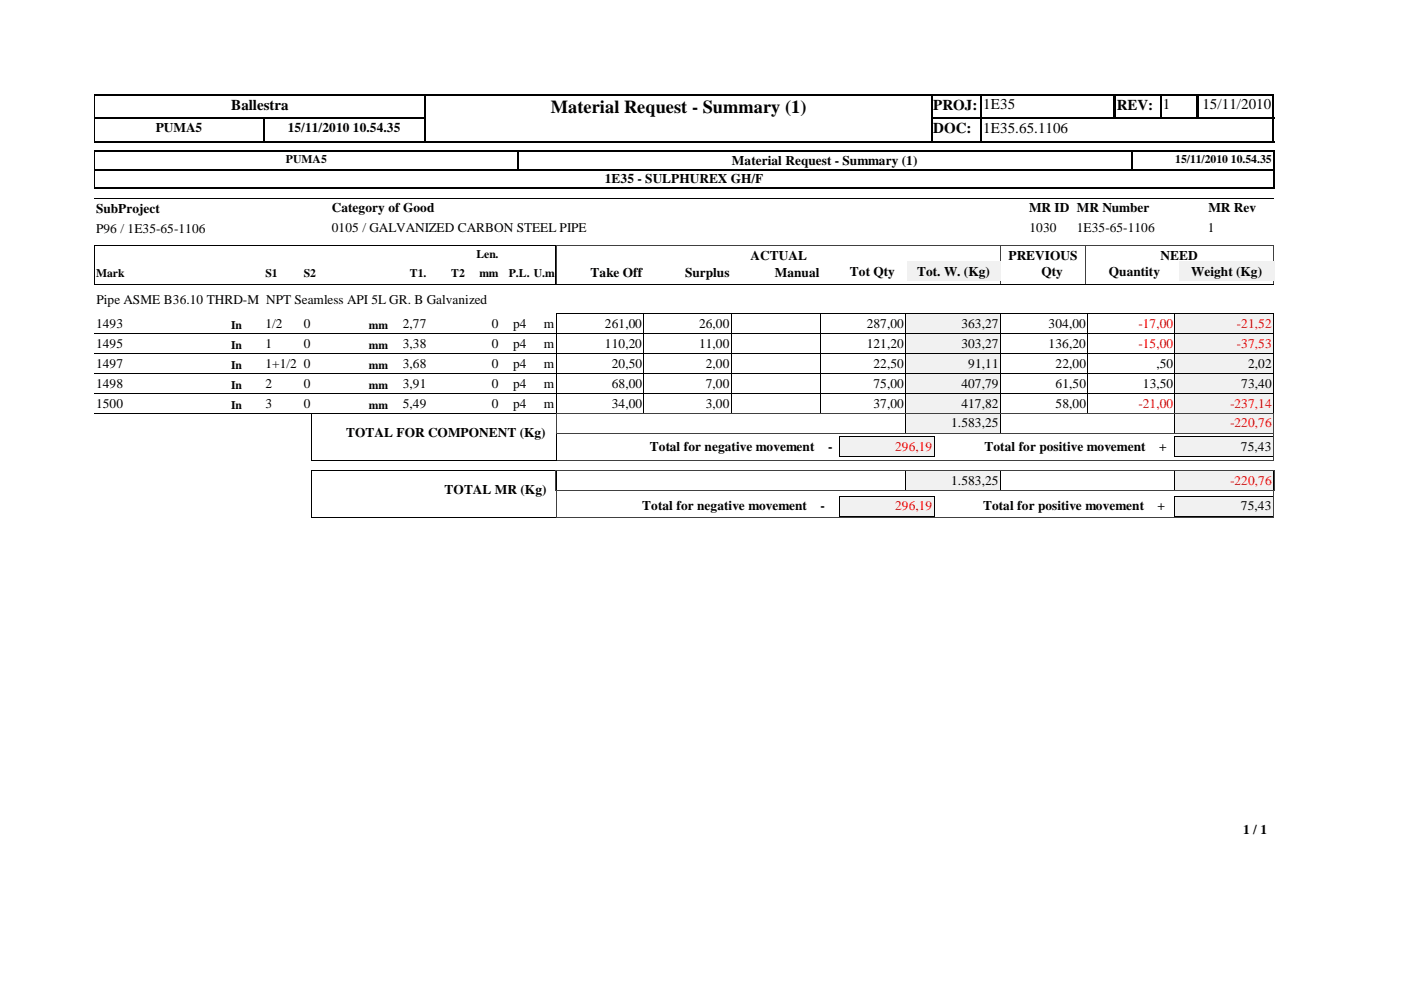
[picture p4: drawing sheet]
<svg xmlns="http://www.w3.org/2000/svg" width="297mm" height="210mm" viewBox="0 0 297 210" stroke-linecap="round" stroke-linejoin="round" font-family="sans-serif">
<defs><g id="words">
<text font-size="3.9" x="116.8" y="23.9">Material Request - Summary (1)</text>
<g font-size="3.2">
<text x="49" y="23.3">Ballestra</text>
<text x="197.9" y="23.3">PROJ:</text>
<text x="208.4" y="23.2">1E35</text>
<text x="236.8" y="23.3">REV:</text>
<text x="246.5" y="23.2">1</text>
<text x="254.9" y="23.2">15/11/2010</text>
<text x="197.9" y="28.3">DOC:</text>
<text x="208.4" y="28.2">1E35.65.1106</text>
</g>
<g font-size="2.8">
<text x="33" y="28">PUMA5</text>
<text x="61" y="28">15/11/2010 10.54.35</text>
<text x="155.2" y="34.9">Material Request - Summary (1)</text>
<text x="128.2" y="38.8">1E35 - SULPHUREX GH/F</text>
<text x="20.4" y="45.1">SubProject</text>
<text x="70.4" y="45">Category of Good</text>
<text x="218.2" y="45">MR ID MR Number</text>
<text x="256.2" y="45">MR Rev</text>
<text x="20.4" y="49.3">P96 / 1E35-65-1106</text>
<text x="70.4" y="49.2">0105 / GALVANIZED CARBON STEEL PIPE</text>
<text x="218.3" y="49.2">1030</text>
<text x="228.3" y="49.2">1E35-65-1106</text>
<text x="256.1" y="49.2">1</text>
<text x="125.2" y="58.7">Take Off</text>
<text x="145.2" y="58.7">Surplus</text>
<text x="159.1" y="55">ACTUAL</text>
<text x="164.3" y="58.7">Manual</text>
<text x="180.2" y="58.5">Tot Qty</text>
<text x="194.4" y="58.5">Tot. W. (Kg)</text>
<text x="213.8" y="55">PREVIOUS</text>
<text x="220.8" y="58.5">Qty</text>
<text x="235.1" y="58.5">Quantity</text>
<text x="246.1" y="55">NEED</text>
<text x="252.6" y="58.5">Weight (Kg)</text>
<text x="20.4" y="64.6">Pipe ASME B36.10 THRD-M NPT Seamless API 5L GR. B Galvanized</text>
<text x="20.4" y="69.5">1493</text>
<text x="56.3" y="69.5">1/2</text>
<text x="64.4" y="69.5">0</text>
<text x="85.4" y="69.5">2,77</text>
<text x="104.3" y="69.5">0</text>
<text x="108.8" y="69.5">p4</text>
<text x="115.3" y="69.5">m</text>
<text x="128.2" y="69.5">261,00</text>
<text x="148.2" y="69.5">26,00</text>
<text x="183.8" y="69.5">287,00</text>
<text x="203.8" y="69.5">363,27</text>
<text x="222.3" y="69.5">304,00</text>
<text x="20.4" y="73.7">1495</text>
<text x="20.4" y="77.9">1497</text>
<text x="56.3" y="73.7">1</text>
<text x="56.3" y="77.9">1+1/2 0</text>
<text x="64.4" y="73.7">0</text>
<text x="85.4" y="73.7">3,38</text>
<text x="85.4" y="77.9">3,68</text>
<text x="104.3" y="77.9">0</text>
<text x="104.3" y="73.7">0</text>
<text x="108.8" y="77.9">p4</text>
<text x="108.8" y="73.7">p4</text>
<text x="115.3" y="73.7">m</text>
<text x="115.3" y="77.9">m</text>
<text x="128.2" y="73.7">110,20</text>
<text x="129.7" y="77.9">20,50</text>
<text x="148.2" y="73.7">11,00</text>
<text x="149.6" y="77.9">2,00</text>
<text x="183.8" y="73.7">121,20</text>
<text x="185.2" y="77.9">22,50</text>
<text x="203.8" y="73.7">303,27</text>
<text x="205.3" y="77.9">91,11</text>
<text x="222.3" y="73.7">136,20</text>
<text x="223.8" y="77.9">22,00</text>
<text x="245.2" y="77.9">,50</text>
<text x="264.6" y="77.9">2,02</text>
<text x="20.4" y="82.2">1498</text>
<text x="56.3" y="82.2">2</text>
<text x="64.4" y="82.2">0</text>
<text x="85.4" y="82.2">3,91</text>
<text x="104.3" y="82.2">0</text>
<text x="108.8" y="82.2">p4</text>
<text x="115.3" y="82.2">m</text>
<text x="129.7" y="82.2">68,00</text>
<text x="149.6" y="82.2">7,00</text>
<text x="185.2" y="82.2">75,00</text>
<text x="203.8" y="82.2">407,79</text>
<text x="223.8" y="82.2">61,50</text>
<text x="242.3" y="82.2">13,50</text>
<text x="263.2" y="82.2">73,40</text>
<text x="20.4" y="86.4">1500</text>
<text x="56.3" y="86.4">3</text>
<text x="64.4" y="86.4">0</text>
<text x="85.4" y="86.4">5,49</text>
<text x="104.3" y="86.4">0</text>
<text x="108.8" y="86.4">p4</text>
<text x="115.3" y="86.4">m</text>
<text x="129.7" y="86.4">34,00</text>
<text x="149.6" y="86.4">3,00</text>
<text x="185.2" y="86.4">37,00</text>
<text x="203.8" y="86.4">417,82</text>
<text x="223.8" y="86.4">58,00</text>
<text x="73.4" y="92.7">TOTAL FOR COMPONENT (Kg)</text>
<text x="137.7" y="95.7">Total for negative movement</text>
<text x="175.6" y="95.7">-</text>
<text x="201.7" y="90.6">1.583,25</text>
<text x="208.7" y="95.7">Total for positive movement</text>
<text x="245.7" y="95.7">+</text>
<text x="263.1" y="95.7">75,43</text>
<text x="94.3" y="104.8">TOTAL MR (Kg)</text>
<text x="201.7" y="102.7">1.583,25</text>
<text x="136.2" y="108.2">Total for negative movement</text>
<text x="174" y="108.2">-</text>
<text x="208.4" y="108.2">Total for positive movement</text>
<text x="245.4" y="108.2">+</text>
<text x="263.1" y="108.2">75,43</text>
<text x="263.6" y="176.9">1 / 1</text>
</g>
<g font-size="2.8" fill="#f00">
<text x="241.4" y="69.5">-17,00</text>
<text x="262.3" y="69.5">-21,52</text>
<text x="241.4" y="73.7">-15,00</text>
<text x="262.3" y="73.7">-37,53</text>
<text x="241.4" y="86.4">-21,00</text>
<text x="260.8" y="86.4">-237,14</text>
<text x="189.8" y="95.7">296,19</text>
<text x="260.8" y="90.6">-220,76</text>
<text x="260.8" y="102.7">-220,76</text>
<text x="189.8" y="108.2">296,19</text>
</g>
<g font-size="2.5">
<text x="60.6" y="34.6">PUMA5</text>
<text x="249.2" y="34.6">15/11/2010 10.54.35</text>
<text x="20.4" y="58.7">Mark</text>
<text x="56.3" y="58.7">S1</text>
<text x="64.4" y="58.7">S2</text>
<text x="86.9" y="58.7">T1.</text>
<text x="95.7" y="58.7">T2</text>
<text x="101" y="54.7">Len.</text>
<text x="101.6" y="58.7">mm</text>
<text x="107.9" y="58.7">P.L. U.m</text>
<text x="49" y="69.7">In</text>
<text x="78.2" y="69.7">mm</text>
<text x="49" y="74">In</text>
<text x="78.2" y="74">mm</text>
<text x="49" y="78.2">In</text>
<text x="49" y="82.4">In</text>
<text x="78.2" y="78.2">mm</text>
<text x="78.2" y="82.4">mm</text>
<text x="49" y="86.7">In</text>
<text x="78.2" y="86.7">mm</text>
</g>
</g></defs>
<path d="M90.2 20v5.2M197.4 20v10.2M208 20v10.2M236.3 20v5.2M246.1 20v5.2M253.8 20v5.2M254 20v5.2M270 20v10.2M20 25.1h70.3M20 25h70.3M55.9 24.9v5.3M197.2 25.1h73" fill="none" stroke="#000" stroke-width=".34"/>
<path d="M236.3 20v5.2M90.1 24.9v5.3" fill="none" stroke="#000" stroke-width=".38"/>
<path d="M20 30.1h70.3M20 20.1h70.3M197.2 30.1h10.9M197.2 20.1h73" fill="none" stroke="#000" stroke-width=".25"/>
<path d="M20.1 20v10.2" fill="none" stroke="#000" stroke-width=".21"/>
<path d="M207.8 30h62.4" fill="none" stroke="#000" stroke-width=".3"/>
<path d="M90.3 20.2h107.1v9.7h-107.1z" fill="#fff"/>
<path d="M20 35.9h250.3M20 39.9h250.3M90 20.1h107.7M270.1 31.9v4.2" fill="none" stroke="#000" stroke-width=".25"/>
<path d="M197.5 20v10.2M109.9 31.9v4.2" fill="none" stroke="#000" stroke-width=".34"/>
<path d="M20 32.1h250.3M90 30h107.7M270.1 35.9v4.1" fill="none" stroke="#000" stroke-width=".3"/>
<path d="M90.1 20v10.2M239.9 31.9v4.2" fill="none" stroke="#000" stroke-width=".38"/>
<path d="M20 36h250.3M20.1 31.9v8.1M20 42h250M20 52h97.9v8.3h-97.9z" fill="none" stroke="#000" stroke-width=".21"/>
<path d="M212.1 51.9v8.4M212.2 51.9v8.4M230.1 51.9v8.4M270 51.9v8.4M270 52h-152v8.3h152" fill="none" stroke="#404040" stroke-width=".21"/>
<path d="M99.6 56h6.4v3.7h-6.4z" fill="#fff"/>
<g fill="#f1f1f1">
<path d="M192.3 55.4h19.8v4.2h-19.8z"/>
<path d="M250 55.4h20.2v4.2h-20.2z"/>
</g>
<path d="M20 60.3h250M20 70.7h172.1M136.5 66.5v4.2M155 66.5v4.2M174.1 66.5v4.2M192 66.5v4.2M192.1 66.5h-74.1v4.2M212.1 66.5h37v4.2M212.1 70.7h37M212.1 66.5v4.2M230.6 66.5v4.2" fill="none" stroke="#000" stroke-width=".21"/>
<path d="M192.1 66.5h20v4.2h-20z" fill="#f1f1f1"/>
<path d="M192 70.7h20.1M192 70.7v-4.2h20.1v4.2" fill="none" stroke="#000" stroke-width=".21"/>
<path d="M249.1 66.5h20.9v4.2h-20.9z" fill="#f1f1f1"/>
<path d="M20 75h172.1M136.5 70.7v4.3M155 70.7v4.3M174.1 70.7v4.3M192 70.7v4.3M192.1 70.7h-74.1v4.3M212.1 70.7h57.9M212.1 70.7v4.3M230.6 70.7v4.3M249.1 66.5h20.9M249.1 66.5v8.5h-37M270 66.5v4.2" fill="none" stroke="#000" stroke-width=".21"/>
<path d="M192.1 70.7h20v4.2h-20z" fill="#f1f1f1"/>
<path d="M192 70.7h20.1v4.3h-20.1z" fill="none" stroke="#000" stroke-width=".21"/>
<path d="M249.1 70.7h20.9v4.2h-20.9z" fill="#f1f1f1"/>
<path d="M20 79.2h172.1M136.5 74.9v4.3M155 74.9v4.3M174.1 74.9v4.3M192 74.9v4.3M192.1 75h-74.1v4.2M212.1 75h57.9M212.1 74.9v4.3M230.6 74.9v4.3M249.1 70.7h20.9M249.1 70.7v8.5h-37M270 70.7v4.3" fill="none" stroke="#000" stroke-width=".21"/>
<path d="M192.1 74.9h20v4.3h-20z" fill="#f1f1f1"/>
<path d="M192 75h20.1v4.2h-20.1z" fill="none" stroke="#000" stroke-width=".21"/>
<path d="M249.1 74.9h20.9v4.3h-20.9z" fill="#f1f1f1"/>
<path d="M136.5 79.2v4.2M155 79.2v4.2M174.1 79.2v4.2M192 79.2v4.2M192.1 79.2h-74.1v4.2M212.1 79.2h57.9M212.1 79.2v4.2M230.6 79.2v4.2M249.1 75h20.9M249.1 74.9v8.5h-37M270 74.9v4.3M20 83.4h172.1" fill="none" stroke="#000" stroke-width=".21"/>
<path d="M192.1 79.2h20v4.2h-20z" fill="#f1f1f1"/>
<path d="M192 79.2h20.1v4.2h-20.1z" fill="none" stroke="#000" stroke-width=".21"/>
<path d="M249.1 79.2h20.9v4.2h-20.9z" fill="#f1f1f1"/>
<g fill="none" stroke="#000" stroke-width=".21">
<path d="M249.1 79.2h20.9M249.1 79.2v8.5h-37M270 79.2v4.2M20 87.7h172.1M118 83.4h74.1M118 83.4v4.3M136.5 83.4v4.3M155 83.4v4.3M174.1 83.4v4.3M192 83.4v4.3M212.1 83.4h57.9M212.1 83.4v4.3"/>
<path d="M230.6 83.4v4.3"/>
</g>
<path d="M192.1 83.4h20v4.2h-20z" fill="#f1f1f1"/>
<path d="M192 83.4h20.1M192 83.4v4.3h20.1v-4.3" fill="none" stroke="#000" stroke-width=".21"/>
<path d="M249.1 83.4h20.9v4.2h-20.9z" fill="#f1f1f1"/>
<path d="M249.1 83.4h20.9M249.1 87.7h20.9M249.1 83.4v4.3M270 83.4v4.3" fill="none" stroke="#000" stroke-width=".21"/>
<path d="M192.1 87.6h20v4.3h-20z" fill="#f1f1f1"/>
<path d="M192 87.7h20.1M192 87.6v4.3h20.1v-4.3" fill="none" stroke="#000" stroke-width=".21"/>
<path d="M249.1 87.6h20.9v4.3h-20.9z" fill="#f1f1f1"/>
<path d="M249.1 87.7h20.9M249.1 91.9h20.9M249.1 87.6v4.3M270 87.6v4.3" fill="none" stroke="#000" stroke-width=".21"/>
<path d="M249.1 92.7h20.8v4.2h-20.8z" fill="#f1f1f1"/>
<path d="M249 92.6h21M249.1 92.6l-.1 4.3h20.9v-4.3" fill="none" stroke="#000" stroke-width=".21"/>
<path d="M178 92.7h20v4.2h-20z" fill="#f1f1f1"/>
<path d="M66 87.7h52.1M66 97.6h52.1M66 87.6v10M118 87.6v10M177.9 92.6h20.2M177.9 92.6v4.3h20.2v-4.3" fill="none" stroke="#000" stroke-width=".21"/>
<path d="M118 92v-4.3h152.1v4.3M118 91.9v5.8h152.1v-5.7h-152.1" fill="none" stroke="#404040" stroke-width=".21"/>
<path d="M192.1 99.7h20v4.3h-20z" fill="#f1f1f1"/>
<path d="M192 99.8h20.1v4.2h-20.1z" fill="none" stroke="#000" stroke-width=".21"/>
<path d="M249.1 99.7h20.9v4.3h-20.9z" fill="#f1f1f1"/>
<path d="M249.1 99.8h20.9M249.1 99.7v4.3M270 99.7v4.3M249.1 104h20.9" fill="none" stroke="#000" stroke-width=".21"/>
<path d="M249.1 105.2h20.8v4.2h-20.8z" fill="#f1f1f1"/>
<path d="M249 109.4h21M249.1 109.4l-.1-4.2h21l-.1 4.2" fill="none" stroke="#000" stroke-width=".21"/>
<path d="M178 105.2h20v4.2h-20z" fill="#f1f1f1"/>
<path d="M66 99.8h52.1l-.1 9.9h-52zM177.9 109.4h20.2M177.9 109.4v-4.2h20.2v4.2" fill="none" stroke="#000" stroke-width=".21"/>
<path d="M117.9 99.8h152.3M117.9 99.7v4.3M270.2 99.7v4.3M117.9 104h152.3M118 104v5.7h152.1v-5.7" fill="none" stroke="#404040" stroke-width=".21"/>
<use href="#words"/>
</svg>
